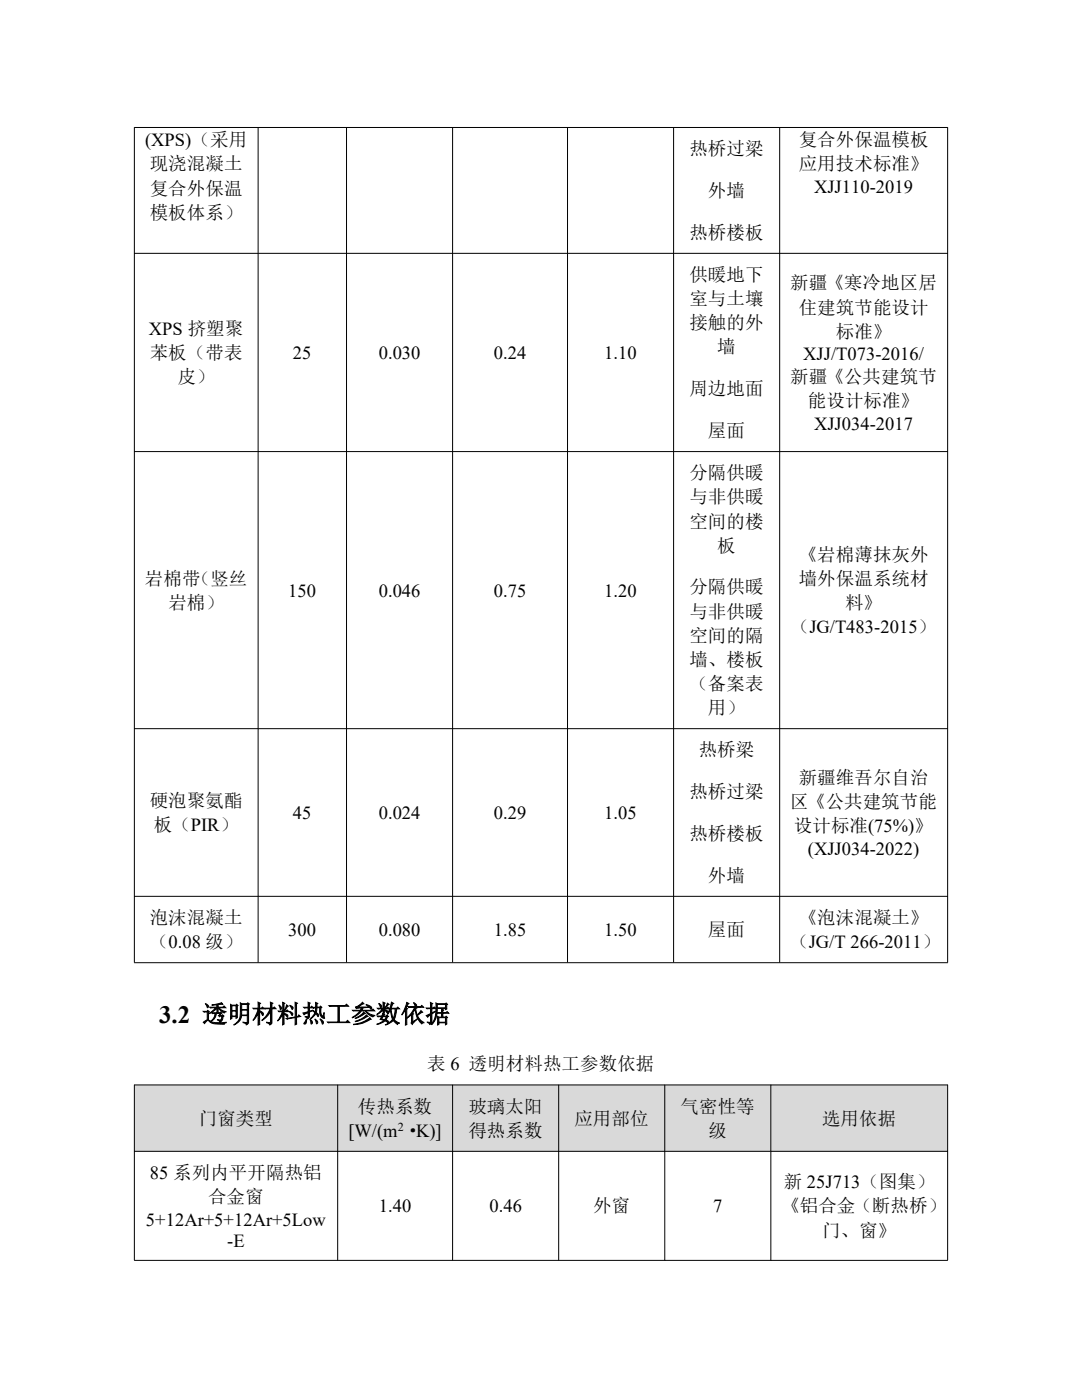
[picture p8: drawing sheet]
<svg xmlns="http://www.w3.org/2000/svg" width="216mm" height="279mm" viewBox="0 0 216 279" stroke-linecap="round" stroke-linejoin="round" font-family="sans-serif">
<defs><g id="words">
<text font-size="5" x="31.7" y="204.1">3.2 透明材料热工参数依据</text>
<g font-size="3.7">
<text x="29" y="29.2">(XPS)（采用</text>
<text x="159.4" y="29.2">复合外保温模板</text>
<text x="29.9" y="34">现浇混凝土</text>
<text x="137.6" y="31">热桥过梁</text>
<text x="159.4" y="34">应用技术标准》</text>
<text x="29.9" y="38.8">复合外保温</text>
<text x="141.3" y="39.3">外墙</text>
<text x="162.4" y="38.6">XJJ110-2019</text>
<text x="29.9" y="43.7">模板体系）</text>
<text x="137.6" y="47.6">热桥楼板</text>
<text x="137.6" y="56.1">供暖地下</text>
<text x="157.7" y="57.8">新疆《寒冷地区居</text>
<text x="137.6" y="60.9">室与土壤</text>
<text x="137.6" y="65.7">接触的外</text>
<text x="159.4" y="62.6">住建筑节能设计</text>
<text x="29.7" y="66.8">XPS 挤塑聚</text>
<text x="29.9" y="71.6">苯板（带表</text>
<text x="58.5" y="71.6">25</text>
<text x="75.6" y="71.6">0.030</text>
<text x="98.5" y="71.6">0.24</text>
<text x="120.6" y="71.6">1.10</text>
<text x="143.1" y="70.5">墙</text>
<text x="160.3" y="71.9">XJJ/T073-2016/</text>
<text x="166.8" y="67.4">标准》</text>
<text x="35.4" y="76.5">皮）</text>
<text x="157.7" y="76.5">新疆《公共建筑节</text>
<text x="137.6" y="78.9">周边地面</text>
<text x="161.2" y="81.3">能设计标准》</text>
<text x="141.3" y="87.2">屋面</text>
<text x="162.4" y="85.8">XJJ034-2017</text>
<text x="137.6" y="95.6">分隔供暖</text>
<text x="137.6" y="100.5">与非供暖</text>
<text x="137.6" y="105.3">空间的楼</text>
<text x="143.1" y="110.1">板</text>
<text x="159.4" y="111.9">《岩棉薄抹灰外</text>
<text x="28.9" y="116.7">岩棉带</text>
<text x="38.3" y="116.7">（竖丝</text>
<text x="57.5" y="119.1">150</text>
<text x="75.6" y="119.1">0.046</text>
<text x="98.5" y="119.1">0.75</text>
<text x="120.6" y="119.1">1.20</text>
<text x="137.6" y="118.4">分隔供暖</text>
<text x="159.4" y="116.7">墙外保温系统材</text>
<text x="33.6" y="121.5">岩棉）</text>
<text x="137.6" y="123.2">与非供暖</text>
<text x="168.6" y="121.5">料》</text>
<text x="137.6" y="128.1">空间的隔</text>
<text x="157.8" y="126.3">（JG/T483-2015）</text>
<text x="137.6" y="132.9">墙、楼板</text>
<text x="137.6" y="137.7">（备案表</text>
<text x="141.3" y="142.5">用）</text>
<text x="139.4" y="150.9">热桥梁</text>
<text x="29.9" y="161.1">硬泡聚氨酯</text>
<text x="137.6" y="159.3">热桥过梁</text>
<text x="157.7" y="161.3">区《公共建筑节能</text>
<text x="159.4" y="156.5">新疆维吾尔自治</text>
<text x="30.7" y="165.9">板（PIR）</text>
<text x="58.5" y="163.5">45</text>
<text x="75.6" y="163.5">0.024</text>
<text x="98.5" y="163.5">0.29</text>
<text x="120.6" y="163.5">1.05</text>
<text x="137.6" y="167.7">热桥楼板</text>
<text x="158.4" y="166.1">设计标准(75%)》</text>
<text x="161.2" y="170.7">(XJJ034-2022)</text>
<text x="141.3" y="176">外墙</text>
<text x="29.9" y="184.4">泡沫混凝土</text>
<text x="159.4" y="184.4">《泡沫混凝土》</text>
<text x="29.9" y="189.2">（0.08 级）</text>
<text x="57.5" y="186.8">300</text>
<text x="75.6" y="186.8">0.080</text>
<text x="98.5" y="186.8">1.85</text>
<text x="120.6" y="186.8">1.50</text>
<text x="141.3" y="186.8">屋面</text>
<text x="157.7" y="189.2">（JG/T 266-2011）</text>
<text x="85.3" y="213.6">表 6 透明材料热工参数依据</text>
<text x="39.7" y="224.5">门窗类型</text>
<text x="69.5" y="226.9">[W/(m ·K)]</text>
<text x="71.4" y="222.1">传热系数</text>
<text x="93.5" y="222.1">玻璃太阳</text>
<text x="93.5" y="226.9">得热系数</text>
<text x="114.6" y="224.5">应用部位</text>
<text x="135.8" y="222.1">气密性等</text>
<text x="141.4" y="226.9">级</text>
<text x="164" y="224.5">选用依据</text>
<text x="29.9" y="235.3">85 系列内平开隔热铝</text>
<text x="156.4" y="237.1">新 25J713（图集）</text>
<text x="29.1" y="244.7">5+12Ar+5+12Ar+5Low</text>
<text x="41.5" y="240.1">合金窗</text>
<text x="75.6" y="242">1.40</text>
<text x="97.7" y="242">0.46</text>
<text x="118.4" y="242">外窗</text>
<text x="142.3" y="242">7</text>
<text x="155.9" y="242">《铝合金（断热桥）</text>
<text x="45.3" y="248.9">-E</text>
<text x="164" y="246.8">门、窗》</text>
</g>
<text font-size="2.4" x="79.4" y="225.7">2</text>
</g></defs>
<path d="M26.8 25.4h162.3M26.8 25.4v166.7h162.3v-166.7M51.5 25.4v166.7M69.1 25.4v166.7M90.3 25.4v166.7M113.2 25.4v166.7M134.4 25.4v166.7M155.6 25.4v166.7M26.8 50.6h162.3M26.8 90.1h162.3M26.8 145.4h162.3M26.8 178.9h162.3" fill="none" stroke="#000" stroke-width=".2"/>
<g fill="#d9d9d9">
<path d="M26.8 216.5h40.6v13.3h-40.6z" fill-rule="evenodd"/>
<path d="M67.4 216.5h22.9v13.3h-22.9z" fill-rule="evenodd"/>
<path d="M90.3 216.5h21.2v13.3h-21.2z" fill-rule="evenodd"/>
<path d="M111.5 216.5h21.2v13.3h-21.2z" fill-rule="evenodd"/>
<path d="M132.6 216.5h21.2v13.3h-21.2z" fill-rule="evenodd"/>
<path d="M153.8 216.5h35.3v13.3h-35.3z" fill-rule="evenodd"/>
</g>
<path d="M26.8 216.5h162.3M26.8 216.5v35h162.3v-35M67.4 216.5v35M90.3 216.5v35M111.5 216.5v35M132.6 216.5v35M153.8 216.5v35M26.8 229.8h162.3" fill="none" stroke="#000" stroke-width=".2"/>
<use href="#words"/>
</svg>
